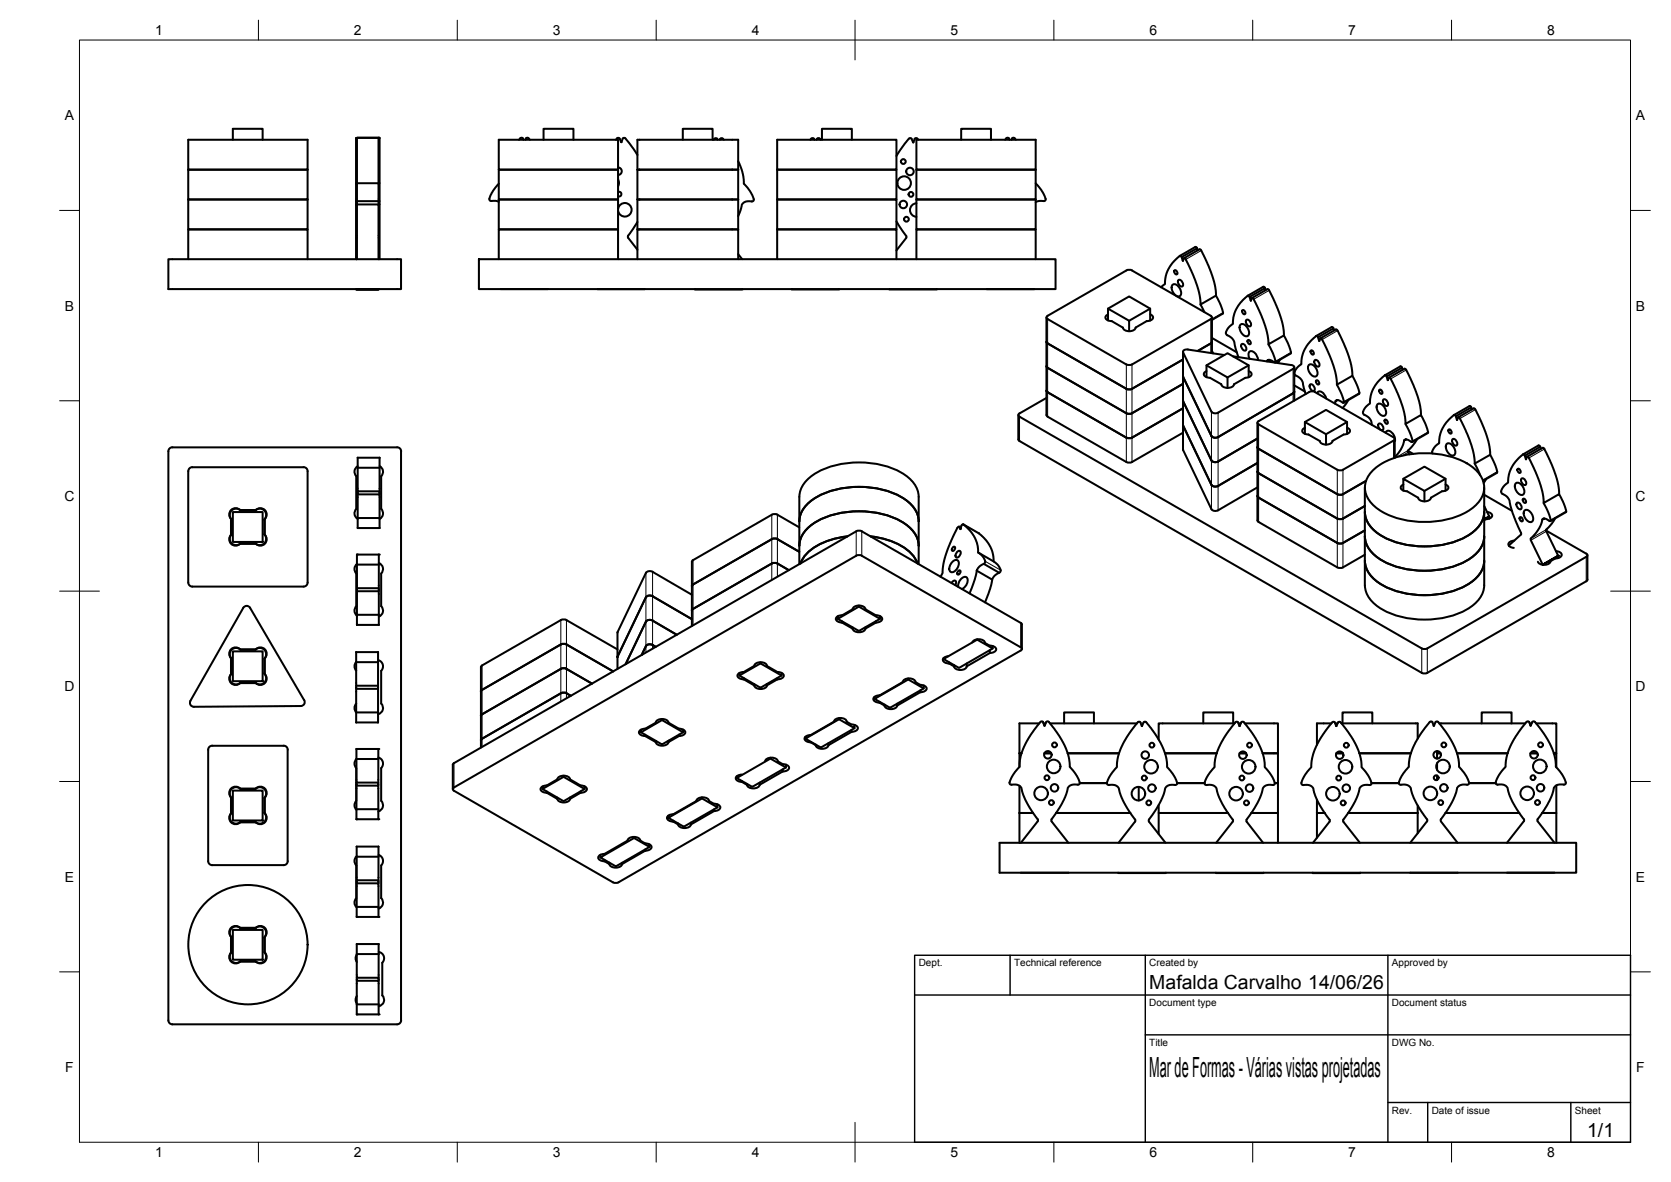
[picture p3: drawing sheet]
<svg xmlns="http://www.w3.org/2000/svg" width="420mm" height="297mm" viewBox="0 0 420 297" stroke-linecap="round" stroke-linejoin="round" font-family="sans-serif">
<defs><g id="words">
<text font-size="7" x="289" y="270.6">Mar de Formas - Várias vistas projetadas</text>
<g font-size="4.9">
<text x="289" y="248.5">Mafalda Carvalho 14/06/26</text>
<text x="399.1" y="285.7">1/1</text>
</g>
<g font-size="3.5">
<text x="39" y="8.8">1</text>
<text x="89" y="8.8">2</text>
<text x="139" y="8.8">3</text>
<text x="189" y="8.8">4</text>
<text x="239" y="8.8">5</text>
<text x="289" y="8.8">6</text>
<text x="339" y="8.8">7</text>
<text x="389" y="8.8">8</text>
<text x="16.3" y="30.2">A</text>
<text x="411.3" y="30.2">A</text>
<text x="16.3" y="78">B</text>
<text x="411.3" y="78">B</text>
<text x="16.2" y="125.9">C</text>
<text x="411.2" y="125.9">C</text>
<text x="16.2" y="173.7">D</text>
<text x="411.2" y="173.7">D</text>
<text x="16.3" y="221.6">E</text>
<text x="411.3" y="221.6">E</text>
<text x="16.4" y="269.4">F</text>
<text x="411.4" y="269.4">F</text>
<text x="39" y="290.8">1</text>
<text x="89" y="290.8">2</text>
<text x="139" y="290.8">3</text>
<text x="189" y="290.8">4</text>
<text x="239" y="290.8">5</text>
<text x="289" y="290.8">6</text>
<text x="339" y="290.8">7</text>
<text x="389" y="290.8">8</text>
</g>
<g font-size="2.5">
<text x="231" y="242.9">Dept.</text>
<text x="255" y="242.9">Technical reference</text>
<text x="289" y="242.9">Created by</text>
<text x="350" y="242.9">Approved by</text>
<text x="289" y="252.8">Document type</text>
<text x="350" y="252.8">Document status</text>
<text x="289" y="262.9">Title</text>
<text x="350" y="262.9">DWG No.</text>
<text x="350" y="279.9">Rev.</text>
<text x="360" y="279.9">Date of issue</text>
<text x="396" y="279.9">Sheet</text>
</g>
</g></defs>
<!-- layer: Visible -->
<g fill="none" stroke="#000" stroke-width=".51">
<path d="M47.3 35.1h30v7.5h-30zM58.5 35.1v-2.7h7.5v2.7M89.6 34.7l.1 11.4M89.9 34.6h.1M125.4 35.1h30v7.5h-30zM131.5 34.8l.1 .3M131.5 34.8l-.5-.1-.5 .4M132.1 35.1l.1-.3 .4-.2 .6 .5M136.7 35.1v-2.7h7.5v2.7M154.9 35.1l.4-.4h.4l.5 1M156.2 35.7l.4-.9 .3-.2 .4 .2 3 4.1M160.3 35.1h25.3v22.5h-25.3z"/>
<path d="M171.7 35.1v-2.7h7.5v2.7M179.4 35.1l.6-.4 .4 .4M181 35.1l.4-.4 .6 .4M203.8 35.1l.5-.4 .4 .4M205.3 35.1l.5-.4 .5 .4M206.7 35.1v-2.7h7.5v2.7M230.4 35.1h30v7.5h-30zM230.9 35.1l-.4-.4h-.4l-.5 1.1-.4-.9-.5-.2-1.3 1.5-2 3M241.7 35.1v-2.7h7.5v2.7M253.7 34.8l-.5-.1-.5 .4M253.7 34.8l.1 .3M254.5 34.8l-.1 .3"/>
<path d="M254.5 34.8l.5-.1 .4 .4M47.3 50.1h30v7.5h-30zM47.3 42.6h30v7.5h-30zM89.6 46.1v19M89.6 51.5v13.6M89.6 50.6h.1M89.7 46.1v19v-13.7M89.7 46.1v-11.4h-.1l.1 16.8M89.7 46v4.6M95.4 46v5.4h-.2v-5.4h-5.5v-11.4h5.7v11.4l-.2-.1v-11.3v30.5v-13.7h-5.5v-.8M95.4 51.4v13.7M95.4 50.5l-5.7 .1"/>
<path d="M123.1 50l.1 .4 .4 .1M123.5 50.5h1.1l.8 .2M125.4 50.1h30v7.5h-30zM125.4 42.6h30v7.5h-30zM125.4 46.2l-1.4 1.7-1 2.1M155.4 45.1l.2 .7-.2 1M155.4 42.1a.94 .94 0 0 1 .9 .9 .94 .94 0 0 1-.9 1M155.4 48.2a.6 .6 0 0 1 .9 .6 .6 .6 0 0 1-.9 .5M155.4 52.4a1.7 1.7 0 0 1 2.7-1.1 1.7 1.7 0 0 1 0 2.8 1.7 1.7 0 0 1-2.7-1.1M160.3 50.1h25.3M160.3 42.6h25.3M160.3 55.8l-2.4 3.4v.4l2.4 3.1"/>
<path d="M185.6 40.5l.9 2.2 .4 1.8a2.96 2.96 0 0 0 1.1 2.7l1.2 1.9 .3 1M189 50.6h-1l-.8 .2a1.66 1.66 0 0 0-.9 1.7l-.7 1.8M189.5 50.1l-.1 .4-.4 .1M225.4 55.7l2.5 3.6v.5M227.8 59.8l-2.4 3.1M230.4 50.1h30v7.5h-30zM230.4 42.6h30v7.5h-30zM230.4 51.1a1.7 1.7 0 0 0-1.6 1.7 1.7 1.7 0 0 0 1.6 1.7M260.4 46.1l1.7 2.2 .8 1.7M262.4 50.5h-1l-1 .3M262.9 50l-.1 .4-.4 .1M42.3 65.1h58.5v7.6h-58.5z"/>
<path d="M47.3 65.1v-7.5h30v7.5M89.6 72.7h5.5M89.7 72.7h5.5zM95.2 72.7h.2M120.4 65.1h145v7.6h-145zM125.4 65.1v-7.5h30v7.5M125.9 72.7h11.9M150.2 72.7h12M160.3 65.1v-7.5h25.3v7.5M174.7 72.7h12M185.6 63.9l1 1.2M195.4 65.1v-15h30v-7.5h-30v-7.5h30v7.5h-30v7.5h30v7.5h-30h30v7.5"/>
<path d="M199.1 72.7h11.9M223.6 72.7h12M230.4 65.1v-7.5h30v7.5M248.1 72.7h12M263.1 79.8l.1 24.6 20 11.7M263.4 79.4l-.3 .4 .3 .4 19.8 11.4M278.6 77.6l5.3-3.1 5.3 3.1v2.9M278.6 79a.73 .73 0 0 0-.6 .5 .73 .73 0 0 0 .2 .8l1.3 .4 2.8 1.6M283.2 68l-19.8 11.4M283.2 68l.7-.2 .8 .2 19.7 11.4M289.2 77.6l-5.3 3M289.2 79a.75 .75 0 0 1 .6 .5 .75 .75 0 0 1-.1 .8l-.6 .3-.8 .1-2.8 1.6"/>
<path d="M294.8 71.6a1.47 1.47 0 0 1 2 1.1 1.3 1.3 0 0 1-.3 1.8 2.11 2.11 0 0 1-1.7-2.9zM295.3 68l.3-.1 .3 .2 .1 .8h-.4l-.2-.2zM296.4 70.3a1.09 1.09 0 0 1 .9 1.7 1.09 1.09 0 0 1-.9-1.7zM296.6 64.3l-1.4 1.3-1 1.3-.7 1.3-.5 2a1.39 1.39 0 0 1-.6 1.5l-.4 .5M296.6 64.3l.5 .3M297.7 64.9l-.2 .6M301 62.4l-.4-.3-3.9 2.2M301.2 62.9l-.2-.5-3.9 2.2 .4 .9M301.9 76.5l.9 2M302 62.9l-.4-.2-3.9 2.2a1.42 1.42 0 0 1 .9 1.2l2.5 5.8 .7 2.9 .1 1.7 3.9-2.2 1.1 2.4 .6 2-2.8 1.7M302 63l1.8 3.7 1.1 2.8 .6 2.5 .3 2.3M304.4 79.4l.3 .4-.3 .4-19.8 11.4-.7 .1-.7-.1"/>
<path d="M304.7 79.8v8.9M312.4 78l.3-.1 .2 .2 .2 .8h-.4l-.2-.2zM314.2 74.6a.51 .51 0 0 0-.5-.3 .51 .51 0 0 0-.5 .4l-1.2 1.2-.9 1.4-.7 1.4-.3 1.5a1.54 1.54 0 0 1-.8 1.7l-.7 .9-.4 .8M314.7 74.9a1.4 1.4 0 0 1 1 1.2l2.4 5.8 .6 2.3 .2 2.3 3.9-2.2 1.2 2.2 .6 2M314.7 74.9l-.2 .6M314.8 74.9l3.9-2.2a1.78 1.78 0 0 1 1 1.4l2.4 6 .5 2 .2 2.2M318.1 72.4l-.5-.3-3.9 2.2M318.2 72.9l-.1-.5-3.9 2.2 .3 .9M263.1 98.2l.3 .4 19.8 11.4M263.1 92l.3 .4 19.8 11.5M263.1 85.9l.3 .4 19.8 11.4M263.1 100l-6.8 3.9"/>
<path d="M278.6 80.5v-2.9l5.3 3v2.6M282.3 82.3a1.85 1.85 0 0 0 3.2 0M297.5 94.5v.2M297.5 96.5l-12.8 7.3-.8 .2-.7-.2M297.5 90.3l-12.8 7.4-.8 .2-.7-.2M297.5 88.4v24.5M297.5 94.7l7.1 14.9 .7 .4 1-.2M297.5 88.5l7.1 14.9 .7 .5 1-.2M298.7 87.8l9.1 1.4M298.7 87.8l-1 .2-.2 .5M303.4 94.8v-3l5.3 3.1v2.6M303.4 91.8l5.3-3 5.3 3v3"/>
<path d="M303.4 93.3a.73 .73 0 0 0-.6 .4 .73 .73 0 0 0 .1 .8l1.4 .4M304.3 95l2.8 1.6a1.85 1.85 0 0 0 3.2 0l2.8-1.6M304.7 85.9l-.3 .4-3.3 1.9M304.7 84.9l6.3 3.6M304.7 88.2l.3 .6M308.2 83.6l.2 .5 1.2 .8 .6 .6 1.2 4.3M310 89.5l14.7 2.2a.61 .61 0 0 1 .6 .8l-.2 .2M311.9 81.6a1.47 1.47 0 0 1 1.9 1.1 1.3 1.3 0 0 1-.2 1.8 2.11 2.11 0 0 1-1.7-2.9zM312.3 86.5a1.09 1.09 0 0 1 .9 1.6 1.09 1.09 0 0 1-.9-1.6zM313.4 80.4a1.09 1.09 0 0 1 1 1.6 1.09 1.09 0 0 1-1-1.6zM313.7 85.5h.4l.2 .2 .2 .7-.4 .1-.2-.2zM314 91.8l-5.3 3.1"/>
<path d="M314 93.2a.75 .75 0 0 1 .6 .5 .75 .75 0 0 1-.1 .8l-.6 .3-.8 .1M314.2 90.2l-.2-.4a.91 .91 0 0 1 .1-1.4 .91 .91 0 0 1 1.4 .2l.7 1.1 .1 .8M318.6 90.7v.1M318.9 86.5l1 2 .8 2a.31 .31 0 0 1 0 .3 .31 .31 0 0 1-.3 .2M319.1 90.4l-.5 .3 .6-.3 1.2 .6M321.8 90.4l-.5 .8M324.6 88.5l-.1 .3-3.9 2.3M325.1 98.8l-18.8 11M325.1 92.7l-18.8 11M325.4 98.4l-.3 .4M325.4 96.8l2.7 1.6M325.4 92.3v8.4"/>
<path d="M329.1 91.7a1.47 1.47 0 0 1 2 1.1 1.3 1.3 0 0 1-.3 1.8 2.11 2.11 0 0 1-1.7-2.9zM329.5 96.6a1.09 1.09 0 0 1 .9 1.6 1.09 1.09 0 0 1-.9-1.6zM329.6 88.1h.3l.3 .2 .1 .7-.4 .1-.2-.2zM330.6 98.5l19.8 11.4M330.6 98.5l-.7-.2-.7 .2-12.7 7.3M330.6 90.5a1.09 1.09 0 0 1 1 1.6 1.09 1.09 0 0 1-1-1.6zM330.9 84.5l-1.4 1.2-1 1.3-.7 1.4-.5 1.9a1.51 1.51 0 0 1-.8 1.7l-.7 .9a1.06 1.06 0 0 0-.3 1.1 1.06 1.06 0 0 0 1 .7l.7 .7 .4 .7 .7 2.9M330.9 95.6h.4l.2 .2 .2 .8h-.4l-.2-.2zM330.9 84.5l.5 .2M331.2 98.8a.96 .96 0 0 1 .9-.4 .96 .96 0 0 1 .8 .6l.6 1.1M332 85.1l.4 .2M332 85.1l-.3 .6"/>
<path d="M332 85.1l3.9-2.3a1.78 1.78 0 0 1 1 1.4l2.3 5.4 .7 2.7 .1 2.1M332.4 85.3l1.8 3.7 1.1 3.1 .6 2.2 .2 2.4 3.9-2.3 1.3 2.7 .5 1.6M335.3 82.5l-.5-.3-3.9 2.2M335.4 83l-.1-.5-3.9 2.3 .3 .9M336.1 96.7l1.6 3.3 .2 1.1-.3 .1M341.7 99l-3.9 2.2M341.8 98.7l-.1 .3M346.8 98l.4-.1 .2 .2 .2 .8h-.4l-.2-.2zM348.2 94.3l-1.4 1.3-1 1.3-.9 1.6-.4 1.7a1.54 1.54 0 0 1-.7 1.7l-.8 .9a1.01 1.01 0 0 0-.2 1.1 1.01 1.01 0 0 0 .9 .6l.9 1 .4 1.3M348.2 94.3l.5 .3M352.5 92.4l-.4-.3-3.9 2.2M352.7 92.9l-.1-.5-3.9 2.2 .3 .9 .2-.6"/>
<path d="M47.6 117.7l.7-.3h28a1.01 1.01 0 0 1 1 1v28a1.01 1.01 0 0 1-1 1h-27.9a1.04 1.04 0 0 1-1.1-1v-28zM89.9 117.5v6h5.5v.7M89.9 115v2.5M89.9 115h.1M89.9 115h5.5M89.9 117.5h5.5M90 117.2a1.6 1.6 0 0 0-.4 2.5v8.2M95.4 115v2.5M95.4 117.5v6M95.4 115h.1M95.4 117.1a1.6 1.6 0 0 1 .4 2.6v8.2M99.8 112.4h-56.5a1.01 1.01 0 0 0-1 1v143a1.01 1.01 0 0 0 1 1h56.5"/>
<path d="M99.9 112.4a1.01 1.01 0 0 1 1 1l-.1 143a.97 .97 0 0 1-.9 1M256.1 104.3v6.1l.2 .4 101.2 58.3 .7 .2 .7-.2M256.3 103.9l-.2 .4 .2 .4 101.2 58.2 .7 .2 .7-.2M283.2 110l.7 .1 .8-.1M297.5 112.9v.2M297.5 106.8v.1M297.5 100.6v.2M297.5 108.7l-12.8 7.4-.8 .2-.7-.2M297.5 102.6l-12.9 7.4M297.5 113.1l7.1 14.9 .7 .4 1-.2M297.5 106.9l7.1 15 .7 .4 1-.2M297.5 100.8l7.1 14.9 .7 .4 1-.1"/>
<path d="M316.2 106.2v24.7l20.1 11.7M316.2 116.3l-9.9 5.8M316.2 110.2l-9.9 5.8M316.2 118.5l.3 .4 19.8 11.4M316.2 112.4l.3 .4 19.8 11.4M316.5 105.8l-.3 .4 .3 .4 19.8 11.5M328.1 109v-2.9l5.3 3v2.6M328.1 106.1l5.3-3.1 5.3 3.1v3M328.1 107.5a.73 .73 0 0 0-.6 .5 .73 .73 0 0 0 .2 .8l1.3 .4 2.8 1.6a1.87 1.87 0 0 0 3.2 0l2.8-1.6M335.8 100.8l-.1 .6M336.3 100.5l-.5 .3 .6-.3 1.2 .7M338.7 106.1l-5.3 3"/>
<path d="M338.7 107.5a.75 .75 0 0 1 .7 .5 .75 .75 0 0 1-.2 .7l-.6 .4-.7 .1M339 100.5l-1.4 2M345.4 118a20.2 20.2 0 0 1 15.1-4 17.2 17.2 0 0 1 11.3 4.8 5.6 5.6 0 0 1-.9 8.3 20.2 20.2 0 0 1-15 4 17.2 17.2 0 0 1-11.3-4.9 5.6 5.6 0 0 1 .8-8.2zM346.4 101.6a1.47 1.47 0 0 1 1.9 1.1 1.3 1.3 0 0 1-.3 1.8 2.11 2.11 0 0 1-1.6-2.9zM346.7 106.5a1.09 1.09 0 0 1 1 1.6 1.09 1.09 0 0 1-1-1.6zM347.9 100.4a1.09 1.09 0 0 1 .9 1.6 1.09 1.09 0 0 1-.9-1.6zM348.2 105.5h.3l.3 .2 .1 .7-.4 .1-.2-.2zM348.4 108.8a.84 .84 0 0 1 .8-.6 .84 .84 0 0 1 .8 .5l.7 1.1v1.1M350.4 110.7l-12.7 7.4-.7 .1-.7-.1M350.4 109.9l.3 .4-.3 .4M350.7 110.3v4.7M353 110.7l-.7 2.2-1.6 2"/>
<path d="M353.4 106.5l1.2 2.4 .6 1.9M353.5 110.4l-.5 .3 .3-.2 .4-.1 1.3 .7 .2-.3M354 113.3l1.3 .8M354.1 113.7l.2 .5M354.1 113.2v.4M356.3 110.4l-1.2 1.7-1 1.1M357.3 104.3l-.2-2.3-.6-2.3-2.4-5.8a1.55 1.55 0 0 0-1-1.2l-3.9 2.2a1.42 1.42 0 0 1 1 1.2l1.5 3.4 1 2.8 .6 2.4 .1 1.8 3.9-2.2 1.3 2.7 .5 1.5-.1 .3M359 108.8l-3.9 2.3M360.1 113.6l.1 .4M363.8 111.6a1.47 1.47 0 0 1 1.9 1.1 1.3 1.3 0 0 1-.3 1.8 2.11 2.11 0 0 1-1.6-2.9zM364.2 108l.4-.1 .2 .2 .2 .8h-.4l-.2-.2zM365.3 110.3a1.09 1.09 0 0 1 .9 1.7 1.09 1.09 0 0 1-.9-1.7z"/>
<path d="M365.6 104.3l-1.4 1.3-1 1.2-.8 1.6-.5 1.7a1.48 1.48 0 0 1-.7 1.8l-.8 .9-.3 .8M365.6 104.3l.5 .3M366.3 105.5h.1M366.6 104.9a1.4 1.4 0 0 1 1 1.2l2.4 5.8 .6 2.3 .2 2.3 3.9-2.2 1.3 2.6 .4 1.6M366.6 104.9l-.2 .6M369.9 102.4l-.4-.4-3.9 2.3M370.1 102.9l-.1-.5-3.9 2.2 .2 .9M370.8 116.5l1.4 2.9M371 102.9l1.5 3.1 1.3 3.5 .7 2.6 .2 2.2M371 102.9l-.5-.3-3.9 2.3M376.5 118.5l-.1 .3-3.5 2M381.6 117.9l.3-.1 .3 .2 .1 .8h-.4l-.2-.2z"/>
<path d="M382.9 114.2l-1.3 1.2-1.2 1.4-.8 1.8-.3 1.4a1.51 1.51 0 0 1-.9 1.9l-.7 .8-.3 .8M383.7 115.4h.1M383.9 114.8l-.2 .6M387.3 112.3l-.5-.3-3.9 2.2 .5 .3M387.5 112.8l-.2-.5-3.9 2.2 .3 .9M387.9 112.6l-3.9 2.2a1.35 1.35 0 0 1 .9 1.2l2.5 6 .6 2.4 .1 2 3.9-2.2 1.5 3 .2 1.5M387.9 112.5a1.49 1.49 0 0 1 .9 1.3l2.4 5.8 .7 2.9 .1 1.7M58.1 128.2a1.6 1.6 0 0 1 2.3 0h3.9a1.6 1.6 0 0 1 2.3 0 1.6 1.6 0 0 1 0 2.2v4a1.61 1.61 0 0 1 0 2.3 1.61 1.61 0 0 1-2.3 0h-3.9a1.6 1.6 0 0 1-2.3 0 1.6 1.6 0 0 1 0-2.3v-4a1.6 1.6 0 0 1 0-2.2zM58.2 128.3a1.56 1.56 0 0 1 2.3 0h3.7a1.61 1.61 0 0 1 2.3 0 1.61 1.61 0 0 1 0 2.3v3.7a1.6 1.6 0 0 1 0 2.2 1.6 1.6 0 0 1-2.3 0h-3.7a1.6 1.6 0 0 1-2.3 0 1.6 1.6 0 0 1 0-2.2v-3.8a1.6 1.6 0 0 1 0-2.2zM58.5 128.7h7.5v7.5h-7.5zM89.6 127.9a1.6 1.6 0 0 0 .4 2.5M89.9 123.5v.7h5.5v6"/>
<path d="M89.9 124.2v6M89.9 130.2v2.5M89.9 132.7h.1M89.9 130.2h5.5M89.9 132.7h5.5M95.4 130.2v2.5M95.4 132.7h.1M95.8 127.9a1.6 1.6 0 0 1-.4 2.5M201 138.7l-5.5-3.2-1.1-.2-20.1 11.6-.3 .4M201 132.5l-5.5-3.2-1.1-.1-20.3 11.7-.1 .3v16.1M201 124.9v16.9M201 137.1a7.3 7.3 0 0 1 4.4-6.1 23.1 23.1 0 0 1 22.3 .7 6.9 6.9 0 0 1 3.3 5.4"/>
<path d="M201 131a7.3 7.3 0 0 1 4.4-6.1 23.1 23.1 0 0 1 22.3 .7 6.9 6.9 0 0 1 3.3 5.4M201 124.9a7.3 7.3 0 0 1 4.4-6.2 23.1 23.1 0 0 1 22.3 .8 6.9 6.9 0 0 1 3.3 5.4v16.9M213.1 134.8a15.7 15.7 0 0 0-10.9 5.1l-.9 1.7M218.9 134.8a15.7 15.7 0 0 1 10.9 5.1l.9 1.7M239.5 137.6l.5-.2 .2 .3-.2 .5-.5 .3-.2-.3zM240.7 138.7l.7-.2a1.09 1.09 0 0 1-1 1.6 .94 .94 0 0 1 .3-1.4zM240.7 132.7l-2.4 5.4-.9 2.8-.4 1.9a2.74 2.74 0 0 1-.5 2.1M240.7 132.6l.4-.3 .5 .3-.4-.2 .3 .5M242.2 131.8l3.9 2.2M242.2 131.8l1.8 1.7 1.1 1.7 .7 1.8 .1 1.8 4.2 2.5 1.2 1.2a1.1 1.1 0 0 1 0 1.4M242.2 131.8l-.4 .3-.3 .8M245.9 138.8l1.5 1.4a1.1 1.1 0 0 1 0 1.5"/>
<path d="M246.1 134h.1M246.1 134l1.7 1.6 1.2 1.8 .7 2.1 .1 1.6M316.2 122.5l-9.9 5.7M316.2 124.6l.3 .4 19.8 11.4M343.2 133.3l-5.5 3.1-.7 .2-.7-.2M343.2 127.2l-5.5 3.1-.7 .2-.7-.2M343.2 139.4l-5.5 3.2-.7 .2-.7-.2M343.2 122.5v24.6M343.2 134.8a7.3 7.3 0 0 0 4.4 6.1 23.1 23.1 0 0 0 22.3-.7 6.9 6.9 0 0 0 3.3-5.4M343.2 128.7a7.3 7.3 0 0 0 4.4 6.1 23.1 23.1 0 0 0 22.3-.7 6.9 6.9 0 0 0 3.3-5.4M343.5 120.8l-5.8 3.4-.7 .2-.7-.2M352.8 123.3v-3l5.4 3.1v2.6"/>
<path d="M352.8 120.3l5.4-3 5.3 3v3M352.9 121.8a.73 .73 0 0 0-.6 .5 .73 .73 0 0 0 .1 .7l1.4 .5 2.8 1.6M363.5 121.8a.75 .75 0 0 1 .6 .4 .75 .75 0 0 1-.1 .8l-.6 .3-.8 .2-2.8 1.6a1.85 1.85 0 0 1-3.2 0M363.5 120.3l-5.3 3.1M373.2 122.5v24.6a7.3 7.3 0 0 1-4.4 6.1 23.1 23.1 0 0 1-22.3-.7 6.9 6.9 0 0 1-3.3-5.4M373.2 130.5l1.3-.7-1.3 .7M373.2 127.2l1.3 2.6v.6M373.2 124.3l7 4.1M373.7 120.4l-.7 1M373.9 128.7a.89 .89 0 0 1 1.1 .3 .89 .89 0 0 1-.2 1.1l-1.6 .6M377.5 123.5l.3 .6M377.8 124.1l.9 .5 .7 .9 1 3.7 2.1 4.9-.1 .2-3 2.9"/>
<path d="M380.7 135.9h-.4a.85 .85 0 0 0-1 .8 .85 .85 0 0 0 .9 .9l.4 .1M381.1 121.5a1.47 1.47 0 0 1 2 1.1 1.3 1.3 0 0 1-.3 1.8 2.11 2.11 0 0 1-1.7-2.9zM381.5 126.3a1.09 1.09 0 0 1 .9 1.7 1.09 1.09 0 0 1-.9-1.7zM382.1 130h.4l.2 .2 .2 .7-.4 .1-.2-.2zM382.6 120.2a1.09 1.09 0 0 1 1 1.7 1.09 1.09 0 0 1-1-1.7zM382.9 125.4h.4l.2 .2 .2 .7h-.4l-.2-.1zM383.3 128.3a1.47 1.47 0 0 1 2 1.1 1.3 1.3 0 0 1-.3 1.8 2.11 2.11 0 0 1-1.7-2.9zM387.8 130.6l-.8 2.1-2.1 2.7 3 6.5M388.1 126.4l1.3 2.6 .5 1.7M388.3 130.3l-.5 .3 .6-.3 1.2 .6M388.7 133.3l10.2 5.8 .2 .2v.4l-40.2 23.2M389.9 130.7v.2h-.3"/>
<path d="M391 130.3l-2.2 3 3 6.4v.5M391.2 138.5a1.05 1.05 0 0 1 1.4 1.2l-.6 .5-.9 .1M393.7 128.7l-3.9 2.3M399.1 139.5l.1 6.2-.3 .4-40 23M61.2 152.8l-13.3 23.3a1.01 1.01 0 0 0 .9 1.5M62.9 152.8l13.6 23.1M62.9 152.8a1.01 1.01 0 0 0-1.7 0M89.6 152.3a1.6 1.6 0 0 0 .2 2.4M89.7 141.9v5.9h5.5v.8M89.7 147.8v.8h5.5v5.9M89.7 148.6v5.9M89.7 154.5v2.5"/>
<path d="M89.7 141.9v-2.5h5.5v2.5M89.7 157h.1M89.7 154.5h5.5M89.7 157h5.5M89.7 141.9h5.5M89.8 141.7a1.6 1.6 0 0 0-.2 2.4v8.2M95.2 154.5v2.5M95.2 141.9v5.9M95.2 157h.1M95.3 141.5a1.6 1.6 0 0 1 .5 2.6v8.2M95.8 152.3a1.6 1.6 0 0 1-.5 2.7M141 155.8l-20 11.7-.1 20.4"/>
<path d="M141 155.8l.7-.2 .8 .2 12.8 7.4M155.3 159v9.1M162.4 150.1l-7.1 15M164.1 156l6.1 3.5M164.1 149.8l9.9 5.8M164.1 143.7l9.9 5.8M164.1 155.9l-1-.1-.7 .4-5.1 10.7M164.1 149.8l-1-.1-.7 .4M164.1 143.7l-1-.2-.7 .5-7.1 15M198.4 143.3l-2.9-1.7-.7-.2-.7 .2-19.8 11.4-.3 .4M211.8 156.2v.3M211.8 156.5l2.6 1.5v-.3"/>
<path d="M214.4 153.1l-2.6 1.5a1.14 1.14 0 0 0-1.6 1.2 1.77 1.77 0 0 0 1.6 .6M214.4 153.1a1.85 1.85 0 0 1 3.2 0M214.4 158a1.85 1.85 0 0 0 3.2 0M216 152.2v.2l-5.3 3.1v-.6M216 152.4l5.3 3.1M217.6 153.1l2.6 1.5a1.14 1.14 0 0 1 1.5 1.2 1.77 1.77 0 0 1-1.5 .6M217.6 157.6v.4M220.2 156.1v.4M220.2 156.5l-2.6 1.5M221.3 154.8v.7l-5.3 3.1-5.3-3.1M239.3 146.5l.1-.3a.59 .59 0 0 1 .9-.2l.1 .4-.2 .6M239.5 141.2a.88 .88 0 0 1 1.5 0 2.22 2.22 0 0 1-1.8 2.6 1.47 1.47 0 0 1 0-2.3z"/>
<path d="M240.9 143.6l.4-.3 .2 .3-.2 .6-.4 .2-.2-.3zM240.9 147.5a2.08 2.08 0 0 1 2.1-2.5 2.08 2.08 0 0 1-1.1 3M245.6 143.4l-.4 2-1.4 3.7M246.4 142.3l1-.6 3.8 2.2-1 .7-.7 1.1-3.9-2.3zM249.5 145.7l-.5 2.2-1.3 3.5M256.9 156.9v6.2M257 156.9l-.2-.3-40.1-23.1-1.1-.1-101.6 58.5-.1 .3v6.1M343.2 140.9a7.3 7.3 0 0 0 4.4 6.1 23.1 23.1 0 0 0 22.3-.7 6.9 6.9 0 0 0 3.3-5.4M387.9 141.9l3.9-2.2zM387.9 141.9v.1M391.1 140.3l-1.2 .7a1.91 1.91 0 0 1-3.2 .2M58.1 163.2a1.6 1.6 0 0 1 2.3 0h3.9a1.6 1.6 0 0 1 2.3 0 1.6 1.6 0 0 1 0 2.2v4a1.6 1.6 0 0 1 0 2.3 1.6 1.6 0 0 1-2.3 0h-3.9a1.61 1.61 0 0 1-2.3 0 1.61 1.61 0 0 1 0-2.3v-4a1.6 1.6 0 0 1 0-2.2z"/>
<path d="M58.2 163.3a1.58 1.58 0 0 1 2.3 0h3.7a1.6 1.6 0 0 1 2.3 0 1.6 1.6 0 0 1 0 2.3v3.7a1.6 1.6 0 0 1 0 2.2 1.6 1.6 0 0 1-2.3 0h-3.7a1.61 1.61 0 0 1-2.3 0 1.61 1.61 0 0 1 0-2.2v-3.8a1.6 1.6 0 0 1 0-2.2zM58.5 163.7h7.5v7.5h-7.5zM76.5 175.9a1.01 1.01 0 0 1-.9 1.5l-26.9 .2M89.6 166.4v5.9h5.5v.8M89.6 172.3v.8h5.5v5.9M89.6 173.1v5.9M89.6 179v2.5M89.6 163.9v2.5M89.6 163.9h.1M89.6 179h5.5M89.6 163.9h5.5M89.6 166.4h5.5"/>
<path d="M89.6 166.3a1.6 1.6 0 0 0 0 2.3M89.6 176.8a1.6 1.6 0 0 0 0 2.2M95.1 179v2.5M95.1 163.9v2.5M95.1 166.4v5.9M95.1 163.9h.1M95.1 165.9a1.62 1.62 0 0 1 .7 2.7v8.2a1.6 1.6 0 0 1-.7 2.7M121.2 179.5l-.3 .4M141 174.2l-19.8 11.4-.3 .4M141 162l-19.8 11.3-.3 .5M141 168.1l-19.8 11.4M141 174.2l.7-.2 .8 .2"/>
<path d="M141 168.1l.7-.2 .8 .2 6.3 3.7M141 162l.7-.2 .8 .2 11.7 6.7M142.4 174.2l1.1 .6M164.1 162.1l.8 .4M164.1 162.1l-.7-.2-.8 .3-1.2 2.4M187 170.4v.3M187 170.7l2.6 1.5M187 170.7a1.14 1.14 0 0 1-1.5-1.2 1.77 1.77 0 0 1 1.5-.6l2.7-1.6a1.82 1.82 0 0 1 3.1 .1l2.7 1.5a1.14 1.14 0 0 1 1.5 1.2 1.77 1.77 0 0 1-1.5 .6M189.6 171.9v.3M189.7 172.2a1.85 1.85 0 0 0 3.1 0M191.2 166.4v.3l-5.3 3.1v-.7M191.2 166.7l5.3 3.1"/>
<path d="M192.8 171.9v.3M195.5 170.4v.3M195.5 170.7l-2.7 1.5M196.5 169.1v.7l-5.3 3-5.3-3M219.9 175.1v.5M221.2 176.4v.2l1.2 .7v-.2M221.2 174.7a1.14 1.14 0 0 0-1.5 1.2 1.77 1.77 0 0 0 1.5 .7M222.4 177.3a1.85 1.85 0 0 0 3.2 0M228.4 170.5v.3l3.9 2.2v-.7M228.4 170.8l-8.5 4.8 3.9 2.3 8.5-4.9M231.4 173.5v.5M231.4 174l-5.8 3.3v-.5"/>
<path d="M231.4 174a1.14 1.14 0 0 0 1.5-1.3 1.77 1.77 0 0 0-1.5-.6l-1.2-.7a1.82 1.82 0 0 0-3.2 0l-5.8 3.4M237.2 165.4v.2M238.4 164.9a1.01 1.01 0 0 0-1.2 1.3l.6 .4 .9 .1M238.7 166.4v.3M238.7 166.7l1.2 .8M239.9 167.4a1.85 1.85 0 0 0 3.2 0M239.9 167.1v.4M243.1 166.7v.8M244.5 161.4a2.02 2.02 0 0 1 3.1-.1v.3l1.3 .6a1.14 1.14 0 0 1 1.5 1.3 1.77 1.77 0 0 1-1.5 .6M245.7 160.7l3.9 2.3v-.6M245.7 160.7l-8.5 4.9 3.9 2.3 8.5-4.9M248.9 163.4v.7l-5.8 3.4"/>
<path d="M52.6 187.7l.7-.3h18a1.01 1.01 0 0 1 1 1v28a1.01 1.01 0 0 1-1 1h-17.9a1.01 1.01 0 0 1-1.1-1v-28zM58.5 198.7h7.5v7.5h-7.5zM60.3 198.2h4M60.4 198.2a1.6 1.6 0 0 0-2.3 0 1.6 1.6 0 0 0 0 2.2M60.5 198.3h3.7M60.5 198.3a1.6 1.6 0 0 0-2.3 0 1.6 1.6 0 0 0 0 2.2M64.2 198.3a1.6 1.6 0 0 1 2.3 0 1.6 1.6 0 0 1 0 2.2M64.3 198.2a1.6 1.6 0 0 1 2.3 0 1.6 1.6 0 0 1 0 2.2M89.6 181.5v.1M89.6 181.6h5.5M89.6 190.7v6h5.5v.7M89.6 196.7v.7h5.5v6"/>
<path d="M89.6 197.4v6M89.6 190.7v-2.5h5.5v2.5M89.6 190.7h5.5M89.6 190.7a1.6 1.6 0 0 0 0 2.3v8.2a1.63 1.63 0 0 0 0 2.3M95.1 181.5v.1M95.1 190.7v6M95.1 190.4a1.62 1.62 0 0 1 .7 2.6v8.2a1.6 1.6 0 0 1-.7 2.7M113.9 198.1l101.7-58.6 1.1 .1 40 23.1 .3 .4-.4 .4-101.4 58.4-1.1-.2-40-23-.2-.2zM137.5 197.4l2.6-1.5a1.84 1.84 0 0 1 3.2 0l2.7 1.5a1.14 1.14 0 0 1 1.5 1.2 1.77 1.77 0 0 1-1.5 .6M137.5 198.9v.3l2.6 1.6v-.4M137.5 197.4a1.14 1.14 0 0 0-1.5 1.2 1.77 1.77 0 0 0 1.5 .6M141.7 195v.2l-5.3 3.1v-.7"/>
<path d="M141.7 195.2l5.3 3.1M146 198.9v.3M146 199.2l-2.7 1.6v-.4M147 197.6v.7l-5.3 3-5.3-3M162.2 184.6v.4l2.7 1.5v-.3M162.3 185a1.14 1.14 0 0 1-1.6-1.3 1.77 1.77 0 0 1 1.5-.6l2.7-1.5a1.84 1.84 0 0 1 3.2 0l2.6 1.5a1.14 1.14 0 0 1 1.5 1.2 1.77 1.77 0 0 1-1.5 .7M164.9 186.5a1.85 1.85 0 0 0 3.2 0M166.5 180.7v.3l-5.3 3v-.6M166.5 181l5.3 3M170.7 184.6v.4l-2.6 1.5v-.4M171.8 183.4v.6l-5.3 3.1-5.3-3.1M185.3 195.1v.4"/>
<path d="M186.6 194.7a1.12 1.12 0 0 0-1.5 1.2 1.78 1.78 0 0 0 1.5 .6M186.6 196.3v.2M186.6 196.5l1.2 .7v-.2M187.8 197.2a1.85 1.85 0 0 0 3.2 0M191 196.7v.5M192.4 191.3a1.85 1.85 0 0 1 3.2 0l1.2 .7a1.14 1.14 0 0 1 1.5 1.2 1.77 1.77 0 0 1-1.5 .7M193.7 190.4v.2l3.9 2.3v-.7M193.7 190.6l-8.4 4.9 3.8 2.2 8.5-4.8M196.8 193.3v.6M196.8 193.9l-5.8 3.3M202.5 185.2v.4M203.9 186.4l1.2 .9"/>
<path d="M203.9 184.7a1.14 1.14 0 0 0-1.5 1.2 1.77 1.77 0 0 0 1.5 .6M205.1 187.3a1.85 1.85 0 0 0 3.2 0M205.1 187.1v.2M208.3 186.8v.5M211 180.5v.2l3.9 2.3v-.8M211 180.7l-8.5 4.9 3.9 2.3 8.5-4.9M212.9 181.4l1.2 .7M212.9 181.4a1.85 1.85 0 0 0-3.2 0l-5.8 3.3M214.1 183.4v.5M214.1 183.9l-5.8 3.4M214.1 182.1a1.14 1.14 0 0 1 1.5 1.2 1.77 1.77 0 0 1-1.5 .6M253.8 196.6a.88 .88 0 0 0 1.3 .6l1 .2a1.85 1.85 0 0 1 1 1.8l1.5 3.2 2.3 3.5"/>
<path d="M256.3 189.3h.6M256.3 197.5v14.3M261.3 181.8h-5v10.9M261.6 181.4l-2.1 2.8-1.4 2.2-1.2 2.6-.5 2.2a2.77 2.77 0 0 1-1 2.6l-1.1 1.6-.5 1.3M261.6 181.4l.4-.1 .3 .2M262.3 181.5l.3 .9 .4-.9M262.4 181.8h.5M262.6 189.3h1.7M263.7 181.4l2 2.6 1.6 2.6 1.1 2.6 .5 2a2.9 2.9 0 0 0 1 2.6l.9 1.3 .7 1.6M263.7 181.4l-.3-.1-.3 .2M264 181.8h21.9M267.6 181.8v-2.8h7.5v2.8"/>
<path d="M268.5 189.3h12.9M271.5 196.7a.87 .87 0 0 1-1.3 .4l-1 .3a1.85 1.85 0 0 0-1 1.8l-1.3 2.9-2.5 3.8M271.5 196.8h6.8M278.3 196.7a.88 .88 0 0 0 1.3 .5l1 .2a1.85 1.85 0 0 1 1 1.8l1.1 2.7 2.8 4.4-4.3 5.5M286.3 197.7v3.5M287.2 182.4l.5-1a1.87 1.87 0 0 1 1.3 1.1l2.1 2.9 1.1 2 .7 1.9 .5 1.9a2.82 2.82 0 0 0 1 2.7l1.1 1.6 .5 1.2M287.2 182.4l-.6-1a2.09 2.09 0 0 0-1.5 1.3l-1.6 2.3-1.2 2-.9 2.3-.5 1.9a2.82 2.82 0 0 1-1 2.7l-1.1 1.6-.5 1.2M292.9 189.3h13M295.5 197.3l-1-.1-.8 .2a1.85 1.85 0 0 0-1 1.8l-1.3 3-2.6 4.1 4.3 5.5M296 196.8h6.9M296 196.7l-.1 .4-.4 .2M302.6 181.8v-2.8h7.5v2.8"/>
<path d="M310.4 181.8h-19.1v4.1M310.6 181.5l-1.9 2.6-1.6 2.4-1.2 2.8-.4 1.9a2.81 2.81 0 0 1-1.1 2.7l-1.1 1.7a1.57 1.57 0 0 0-.2 1.6h1.4l.7 .3a1.86 1.86 0 0 1 .9 1.7l1.3 3 2.6 4.1-4.2 5.5M310.6 181.5l.4-.1 .3 .1 .3 .9M311.4 181.8h.6M311.6 182.4l.5-.8 .5-.2 2.1 2.7 2.2 3.8 .7 1.7 .3 1.6a2.81 2.81 0 0 0 1.1 2.7l1.3 2.2a.69 .69 0 0 1 .1 1 .69 .69 0 0 1-.9 .1l-1.3 .3a1.86 1.86 0 0 0-.9 1.7l-1.2 2.7-2.6 4.1-.1 .3 4.2 5.5M311.7 189.3h1.6M313 181.8h8.3v7.5h-3.8h3.8v7.5h-.8h.8v7.5h-6.7h6.7v7.5M327.2 196.7l.1 .4 .4 .2M327.7 197.3l1.1-.1 .7 .2a1.64 1.64 0 0 1 .9 1.7l1.2 2.8 2.8 4.4-4.3 5.5M334.8 181.8h-3.7v5.4M335.6 181.6l.4 .9 .6-1.1a1.87 1.87 0 0 1 1.3 1.1l1.9 2.7 1.1 1.8 1 2.4 .4 1.8a2.69 2.69 0 0 0 1.1 2.8l1 1.6a1.54 1.54 0 0 1 .2 1.6h-1.3l-.8 .3a1.93 1.93 0 0 0-.9 1.7l-1.3 3-2.5 3.8M335.7 181.6l-.2-.2a2.16 2.16 0 0 0-1.5 1.3l-2.8 4.3-1 2.4-.4 1.8a2.69 2.69 0 0 1-1.2 2.8l-1 1.7-.4 1.1"/>
<path d="M335.7 181.8h.6M336 189.3h1.7M337.3 181.8h19.2v3.8M337.6 181.8v-2.8h7.5v2.8M341.8 189.3h13M344.9 196.8h6.8M351.7 196.7l.7-1.6 .9-1.3a3 3 0 0 0 1.1-2.8l.4-1.8 .7-1.9 1.1-2 2.1-2.8a1.85 1.85 0 0 1 1.3-1.2l.5 1.1 .6-1.1a1.87 1.87 0 0 1 1.3 1.2l2.9 4.3 1 2.4 .5 2a2.81 2.81 0 0 0 1 2.6l1 1.4 .6 1.5M351.7 196.7a.85 .85 0 0 0 1.3 .5l1.1 .2a1.86 1.86 0 0 1 .9 1.8l1.3 2.9 2.6 4.2-4.3 5.5M361.3 189.3h.9M361.3 188.8v1.9M361.3 191.8v1.7M361.3 194.9v1.1"/>
<path d="M361.3 199.1v.6M361.9 181.8h21.6M366.4 189.3h12.7M369.4 196.8h6.6M369.4 196.7a.87 .87 0 0 1-1.3 .5l-1 .2a1.85 1.85 0 0 0-1 1.8l-1.1 2.6-2.7 4-.1 .4 4.3 5.6M372.6 181.8v-2.8h7.5v2.8M376.6 197.2l1-.1 .8 .2a1.82 1.82 0 0 1 .9 1.9l1.3 2.9 2.6 3.9v.4M383.8 181.4l-1.8 2.4-1.6 2.4-1.2 2.7-.5 2.2a2.69 2.69 0 0 1-1.2 2.8l-1 1.6a1.48 1.48 0 0 0-.2 1.6l.3 .1M383.8 181.4l.4-.1 .3 .2 .3 .8M384.6 181.8h.5M384.8 182.3h.1M384.8 189.3h1.7"/>
<path d="M386 181.4l2.1 2.8 1.5 2.6 1 2.2 .5 2.1a2.69 2.69 0 0 0 1.2 2.8l1 1.6a1.54 1.54 0 0 1 .2 1.6h-1.3l-.8 .2a1.68 1.68 0 0 0-.9 1.7l-1.5 3.4-2.4 3.4v.6M386 181.4l-.6-.1-.5 1M386.2 181.8h5.1v7.5h-.6h.6v3.5M391.3 197.4v6.9h-3.5h3.5v7.5M58.1 200.4v4a1.59 1.59 0 0 0 0 2.2 1.59 1.59 0 0 0 2.2 .1h4a1.6 1.6 0 0 0 2.3 0 1.6 1.6 0 0 0 0-2.3v-4M58.2 200.6v3.7a1.6 1.6 0 0 0 0 2.2 1.6 1.6 0 0 0 2.3 .1l3.7-.1a1.6 1.6 0 0 0 2.3 0 1.6 1.6 0 0 0 0-2.2v-3.7M89.6 203.4v2.5h5.5v-2.5M89.6 203.4h5.5M89.7 215.3v5.9h5.5v.8M89.7 212.8v2.5M89.7 212.8h.1M89.7 212.8h5.5"/>
<path d="M89.7 215.3h5.5M89.7 215.2a1.6 1.6 0 0 0-.1 2.3v8.2M95.2 212.8v2.5M95.2 215.3v5.9M95.2 212.8h.1M95.2 214.8a1.6 1.6 0 0 1 .6 2.7v8.2M140.1 200.7a1.85 1.85 0 0 0 3.2 0M151 214.8v.7M152 216.1v.3M152 216.4l1.2 .7v-.3M153.2 217.1a1.85 1.85 0 0 0 3.2 0M156.4 216.8v.3"/>
<path d="M157.8 211.3l-5.8 3.3a1.14 1.14 0 0 0-1.5 1.2 1.77 1.77 0 0 0 1.5 .6M157.8 211.2a1.85 1.85 0 0 1 3.2 0M159.4 210.3v.3l3.9 2.2v-.6M159.4 210.6l-8.4 4.9 3.9 2.2 8.4-4.9M161 211.3l1.2 .6a1.14 1.14 0 0 1 1.5 1.3 1.77 1.77 0 0 1-1.5 .6M162.2 213.5v.3M162.2 213.8l-5.8 3.3M168 205v.5M169.3 206.2v.3M169.3 206.5l1.2 .7v-.3M170.5 207.2a1.85 1.85 0 0 0 3.2 0M173.7 206.7v.5"/>
<path d="M176.5 200.4v.2l3.9 2.3v-.8M176.5 200.6l-8.5 4.9 3.9 2.3 8.5-4.9M179.5 203.4v.4l-5.8 3.4M179.5 203.8a1.14 1.14 0 0 0 1.5-1.2 1.77 1.77 0 0 0-1.5-.6l-1.2-.7a1.84 1.84 0 0 0-3.2 0l-5.8 3.3a1.14 1.14 0 0 0-1.5 1.2 1.77 1.77 0 0 0 1.5 .7M251.3 211.8h145v7.5h-145zM256.3 204.3h3.5M256.7 219.3h11.9M260.9 206.4l-4.2 5.4M260.9 205.9v.5M264.4 206.4l4.2 5.4M264.4 205.9v.5M265.6 204.3h18.6"/>
<path d="M281.2 219.3h11.9M291.3 202.3v2h1M292.3 204.3h-1v5.3M292.3 204.3h16.5M305.7 219.3h12M330.1 219.3h11.9M331.1 204.3h2M331.1 201v9.5M337.8 206.5l4.1 5.3M337.8 206v.5M339 204.3h17.5M354.6 219.3h11.9"/>
<path d="M356.5 202.4v7M363.5 204.3h18.5M378.9 219.3h12M383.1 206.4l-4.2 5.4M386.6 206.4l4.3 5.4M58.2 233.3a1.58 1.58 0 0 1 2.3 0h3.7a1.6 1.6 0 0 1 2.3 0 1.6 1.6 0 0 1 0 2.2v3.8a1.6 1.6 0 0 1 0 2.2 1.6 1.6 0 0 1-2.3 0h-3.7a1.61 1.61 0 0 1-2.3 0 1.61 1.61 0 0 1 0-2.2v-3.8a1.6 1.6 0 0 1 0-2.2zM58.5 233.7h7.5v7.5h-7.5zM89.6 225.7a1.6 1.6 0 0 0 .1 2.3M89.7 221.2v.8h5.5v5.9M89.7 222v5.9M89.7 227.9v2.5h5.5v-2.5M89.7 227.9h5.5"/>
<path d="M89.7 239.8v5.9h5.5v.8M89.7 237.3v2.5M89.7 237.2v.1M89.7 237.2h5.5M89.7 239.8h5.5M89.7 239.9a1.6 1.6 0 0 0 0 1.9M95.2 237.3v2.5M95.2 239.8v5.9M95.2 237.2v.1M95.2 239.2a1.6 1.6 0 0 1 1.3 1.1 1.6 1.6 0 0 1-.4 1.6v8.3M95.8 225.7a1.6 1.6 0 0 1-.6 2.6M60.3 241.7h4"/>
<path d="M60.4 241.6a1.6 1.6 0 0 1-2.3 .1 1.6 1.6 0 0 1 0-2.3v-4a1.6 1.6 0 0 1 0-2.2 1.6 1.6 0 0 1 2.3 0h3.9a1.6 1.6 0 0 1 2.3 0 1.6 1.6 0 0 1 0 2.2v4a1.59 1.59 0 0 1 0 2.3 1.59 1.59 0 0 1-2.3-.1M89.7 245.7v.8h5.5v5.9M89.7 246.5v5.9M89.7 252.4v2.5h5.5v-2.5M89.7 252.4h5.5M89.7 250.3a1.6 1.6 0 0 0 0 1.9M96.1 250.1a1.6 1.6 0 0 1 .4 1.7 1.6 1.6 0 0 1-1.3 1"/>
<circle cx="227.1" cy="40.6" r=".6"/>
<circle cx="227.1" cy="51.4" r=".94"/>
<circle cx="227.3" cy="46" r="1.7"/>
<circle cx="227.9" cy="55.1" r=".6"/>
<circle cx="228.8" cy="43.1" r=".94"/>
<circle cx="229.1" cy="48.8" r=".6"/>
<circle cx="261.8" cy="199.4" r="1.7"/>
<circle cx="263.2" cy="195.4" r=".6"/>
<circle cx="263.5" cy="189.7" r=".94"/>
<circle cx="264.9" cy="192.6" r="1.7"/>
<circle cx="265.1" cy="198" r=".94"/>
<circle cx="265.1" cy="187.2" r=".6"/>
<circle cx="286.2" cy="199.4" r="1.7"/>
<circle cx="287.7" cy="195.5" r=".6"/>
<circle cx="288" cy="189.8" r=".94"/>
<circle cx="289.4" cy="192.7" r="1.7"/>
<circle cx="289.6" cy="198.1" r=".94"/>
<circle cx="289.6" cy="187.3" r=".6"/>
<circle cx="310.8" cy="199.4" r="1.7"/>
<circle cx="312.3" cy="195.5" r=".6"/>
<circle cx="312.5" cy="189.8" r=".94"/>
<circle cx="314" cy="192.7" r="1.7"/>
<circle cx="314.2" cy="198.1" r=".94"/>
<circle cx="314.2" cy="187.3" r=".6"/>
<circle cx="335.1" cy="199.5" r="1.7"/>
<circle cx="336.6" cy="195.5" r=".6"/>
<circle cx="336.9" cy="189.8" r=".94"/>
<circle cx="338.3" cy="192.7" r="1.7"/>
<circle cx="338.5" cy="198.1" r=".94"/>
<circle cx="338.5" cy="187.3" r=".6"/>
<circle cx="359.7" cy="199.4" r="1.7"/>
<circle cx="361.1" cy="195.4" r=".6"/>
<circle cx="361.4" cy="189.7" r=".94"/>
<circle cx="362.8" cy="192.6" r="1.7"/>
<circle cx="363" cy="198" r=".94"/>
<circle cx="363" cy="187.2" r=".6"/>
<circle cx="384" cy="199.4" r="1.7"/>
<circle cx="385.5" cy="195.4" r=".6"/>
<circle cx="385.7" cy="189.7" r=".94"/>
<circle cx="387.2" cy="192.6" r="1.7"/>
<circle cx="387.4" cy="198" r=".94"/>
<circle cx="387.4" cy="187.2" r=".6"/>
<circle cx="264.4" cy="201.7" r=".6"/>
<circle cx="288.9" cy="201.8" r=".6"/>
<circle cx="313.4" cy="201.8" r=".6"/>
<circle cx="337.7" cy="201.8" r=".6"/>
<circle cx="362.3" cy="201.7" r=".6"/>
<circle cx="386.6" cy="201.7" r=".6"/>
<circle cx="62.3" cy="237.4" r="15"/>
</g>
<!-- layer: Visible Narrow -->
<g fill="none" stroke="#000" stroke-width=".25">
<path d="M297.5 65.4l-.1 .1M302 63l-3.8 2.2M307.5 78.5l-2.8 1.6M314.6 75.4l-.1 .1M319.1 73l-3.9 2.2M263.4 80.2v24.5M283.2 91.6v24.5M284.6 91.6v24.5M297.5 88.5v24.6M304.4 80.2v8.5M324.6 88.5l-3.9 2.3M325.1 92.7v8.1"/>
<path d="M331.8 85.6h-.1M336.3 83.1l-3.9 2.2M341.8 98.7l-3.9 2.2M349 95.4l-.1 .1M353.6 93l-3.9 2.2M256.3 104.7v6.1M304.6 103.5v24.5M306.3 103.7v24.5M316.5 106.6v24.6M336.3 118.1v24.5M337.7 118.1v24.5M350.4 110.7v4.5"/>
<path d="M354.1 113.2l-3 1.7M354.1 113.7l-1.6 .8M359.1 108.5l-3.9 2.3M366.4 105.4l-.1 .1M371 102.9l-3.9 2.3M376.4 118.5l-3.6 2.1M383.8 115.3l-.1 .1M388.3 112.8l-3.9 2.3M194.1 129.4v16.3M195.5 129.4v15.5M215.3 133.5v6.2M216.7 133.5v6.2"/>
<path d="M241.5 133h.1M242.2 131.8l3.9 2.2M388.8 133.1l-3.9 2.2M388.8 133.5l-3.9 2.3M393.8 128.4l-3.9 2.3M398.8 139.9v6.2M141 155.8v20.5M142.4 155.8v19.7M155.3 158.9v9.2M162.4 144v20M164.1 143.7v19.3M174.3 140.8v16.3"/>
<path d="M247.7 141.1l3.9 2.2M256.6 156.5v6.2M121.2 167.2v20.5M357.5 162.9v6.2M358.9 162.9v6.2M114.2 191.8v6.1"/>
</g>
<!-- layer: Visible -->
<g fill="#000">
<circle cx="89.7" cy="139.4" r=".25"/>
<circle cx="95.2" cy="139.4" r=".25"/>
<circle cx="391.8" cy="139.7" r=".25"/>
<circle cx="89.6" cy="188.2" r=".25"/>
<circle cx="95.1" cy="188.2" r=".25"/>
<circle cx="89.6" cy="205.9" r=".25"/>
<circle cx="95.1" cy="205.9" r=".25"/>
<circle cx="89.7" cy="230.4" r=".25"/>
<circle cx="95.2" cy="230.4" r=".25"/>
<circle cx="89.7" cy="254.9" r=".25"/>
<circle cx="95.2" cy="254.9" r=".25"/>
</g>
<!-- layer: BORDER -->
<g fill="none" stroke="#000" stroke-width=".25">
<path d="M20 10.1h390v276.9h-390zM65 5.1v5M115 5.1v5M165 5.1v5M215 5.1v10M265 5.1v5M315 5.1v5M365 5.1v5M15 52.9h5M410 52.9h5M15 100.7h5M410 100.7h5"/>
<path d="M15 148.6h10M405 148.6h10M15 196.4h5M410 196.4h5M15 244.2h5M410 244.2h5M65 287v5M115 287v5M165 287v5M215 282.1v9.9M265 287v5M315 287v5"/>
<path d="M365 287v5"/>
</g>
<!-- layer: TITLEBLOCK -->
<path d="M230 240.1h180v46.9h-180zM230 250h180M254 240.1v9.9M288 240.1v46.9M349 240.1v46.9M288 260.1h122M349 277.1h61M359 277.1v9.9M395 277.1v9.9" fill="none" stroke="#000" stroke-width=".36"/>
<use href="#words"/>
</svg>
